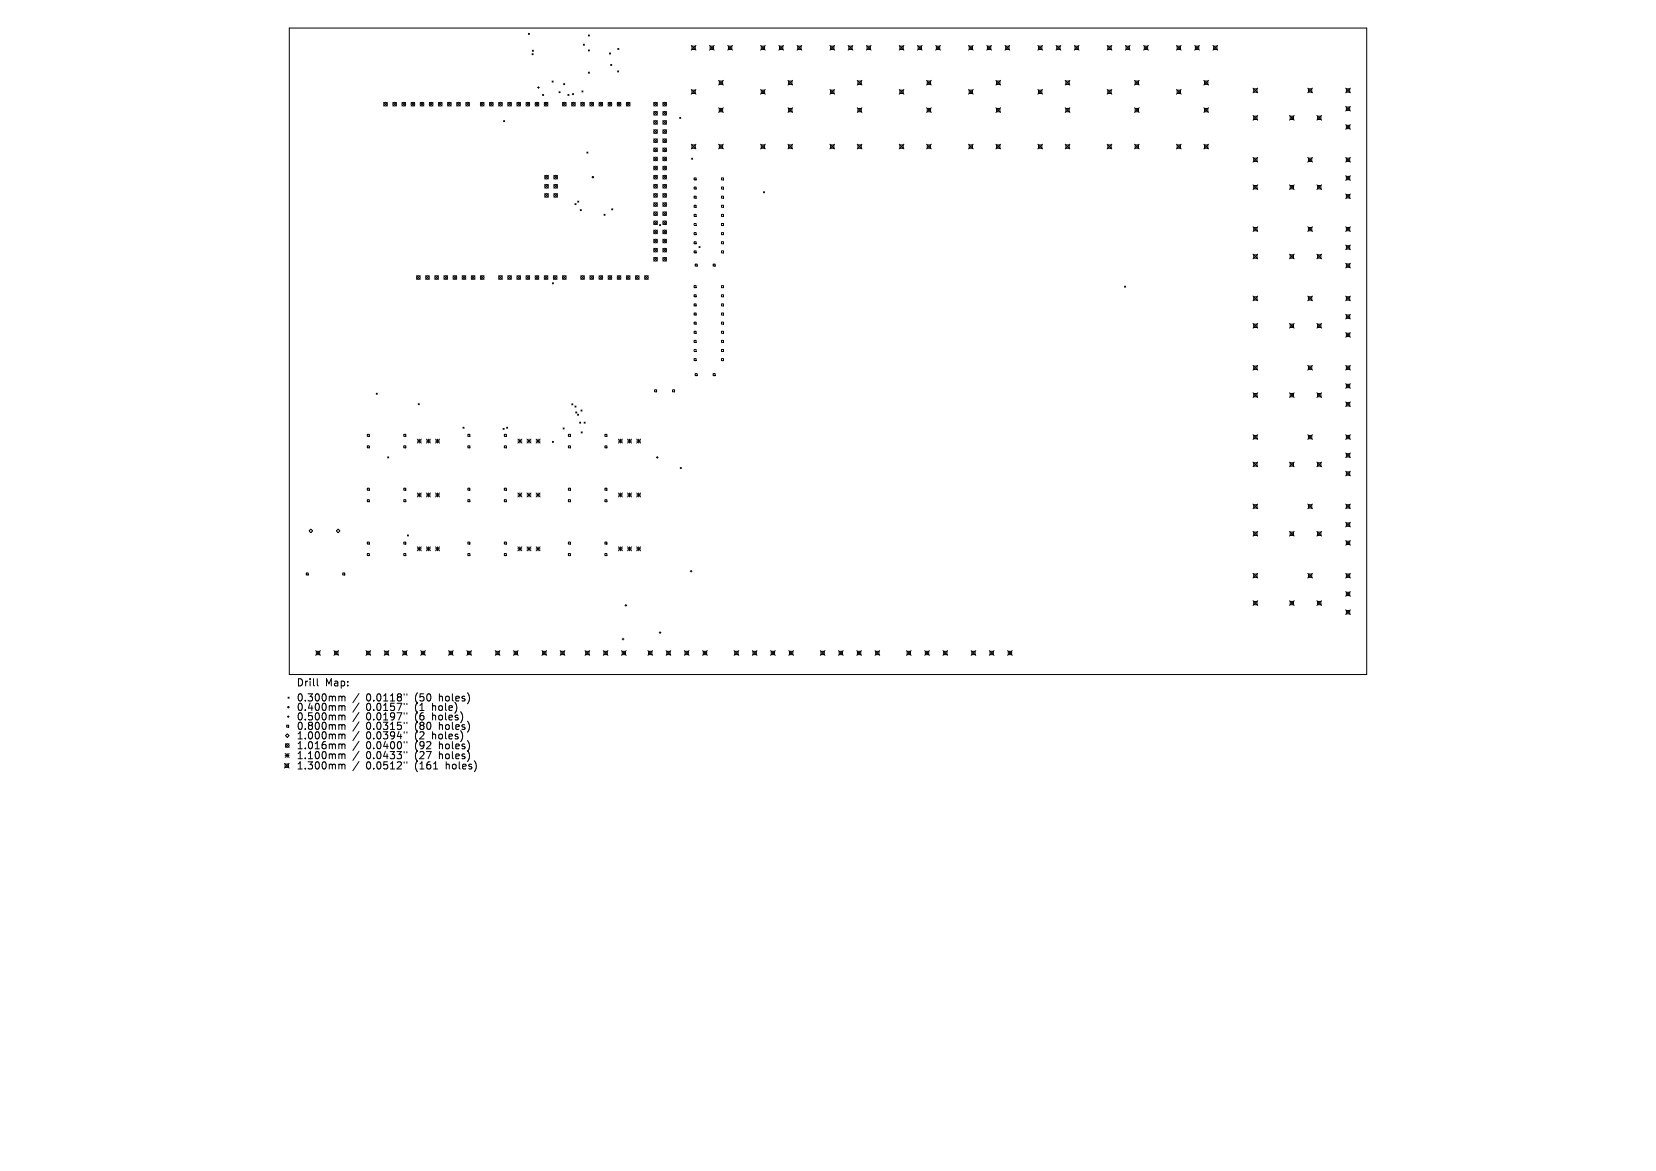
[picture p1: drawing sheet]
<svg xmlns="http://www.w3.org/2000/svg" width="297mm" height="210mm" viewBox="0 0 297 210" stroke-linecap="round" stroke-linejoin="round" font-family="sans-serif">
<defs><g id="words">
<g font-size="1.8">
<text x="53.1" y="123.3">Drill</text>
<text x="53.1" y="126">0.300mm</text>
<text x="58.3" y="123.3">Map:</text>
<text x="65.7" y="126">0.0118&quot;</text>
<text x="74.5" y="126">(50</text>
<text x="78.9" y="126">holes)</text>
<text x="53.1" y="127.7">0.400mm</text>
<text x="53.1" y="129.4">0.500mm</text>
<text x="53.1" y="131.1">0.800mm</text>
<text x="65.7" y="127.7">0.0157&quot;</text>
<text x="65.7" y="129.4">0.0197&quot;</text>
<text x="65.7" y="131.1">0.0315&quot;</text>
<text x="74.5" y="127.7">(1</text>
<text x="74.5" y="129.4">(6</text>
<text x="74.5" y="131.1">(80</text>
<text x="77.7" y="127.7">hole)</text>
<text x="77.7" y="129.4">holes)</text>
<text x="78.9" y="131.1">holes)</text>
<text x="53.1" y="132.8">1.000mm</text>
<text x="53.1" y="134.5">1.016mm</text>
<text x="53.1" y="136.3">1.100mm</text>
<text x="65.7" y="132.8">0.0394&quot;</text>
<text x="65.7" y="134.5">0.0400&quot;</text>
<text x="65.7" y="136.3">0.0433&quot;</text>
<text x="74.5" y="132.8">(2</text>
<text x="74.5" y="134.5">(92</text>
<text x="74.5" y="136.3">(27</text>
<text x="77.7" y="132.8">holes)</text>
<text x="78.9" y="134.5">holes)</text>
<text x="78.9" y="136.3">holes)</text>
<text x="53.1" y="138.2">1.300mm</text>
<text x="65.7" y="138.2">0.0512&quot;</text>
<text x="74.5" y="138.2">(161</text>
<text x="80.2" y="138.2">holes)</text>
</g>
</g></defs>
<g fill="none" stroke="#000" stroke-width=".18">
<path d="M51.9 5h193.2v116h-193.2zM68.8 18.4l.7 .6M69.5 18.4l-.7 .6M70.5 18.4l.6 .6M71.1 18.4l-.6 .6M72.1 18.4l.6 .6M72.7 18.4l-.6 .6M73.7 18.4l.7 .6M74.4 18.4l-.7 .6M75.4 18.4l.6 .6M76 18.4l-.6 .6M77 18.4l.7 .6"/>
<path d="M77.7 18.4l-.7 .6M78.6 18.4l.7 .6M79.3 18.4l-.7 .6M80.3 18.4l.6 .6M80.9 18.4l-.6 .6M81.9 18.4l.7 .6M82.6 18.4l-.7 .6M83.5 18.4l.7 .6M84.2 18.4l-.7 .6M86.2 18.4l.6 .6M86.8 18.4l-.6 .6M87.8 18.4l.6 .6"/>
<path d="M88.4 18.4l-.6 .6M89.4 18.4l.7 .6M90.1 18.4l-.7 .6M91.1 18.4l.6 .6M91.7 18.4l-.6 .6M92.7 18.4l.7 .6M93.4 18.4l-.7 .6M94.3 18.4l.7 .6M94.8 6l.2 .2M95 6l-.2 .2M95 18.4l-.7 .6M95.4 9.6l.2 .2"/>
<path d="M95.5 9l.2 .2M95.6 9.6l-.2 .2M95.7 9l-.2 .2M96 18.4l.6 .6M96.4 15.7h.3M96.6 15.5v.4M96.6 18.4l-.6 .6M97.3 16.9l.2 .2M97.5 16.9l-.2 .2M97.6 18.4l.7 .6M98.3 18.4l-.7 .6M99 14.5l.2 .2"/>
<path d="M99.2 14.5l-.2 .2M100.3 16.4l.2 .2M100.5 16.4l-.2 .2M100.9 18.4l.6 .6M101.1 15l.2 .2M101.3 15l-.2 .2M101.5 18.4l-.6 .6M101.9 16.9l.1 .2M102 16.9l-.1 .2M102.5 18.4l.7 .6M102.7 16.8l.2 .2M102.9 16.8l-.2 .2"/>
<path d="M103.2 18.4l-.7 .6M104.2 18.4l.6 .6M104.4 16.3l.2 .2M104.6 16.3l-.2 .2M104.6 7.9l.2 .2M104.8 18.4l-.6 .6M104.8 7.9l-.2 .2M105.5 6.3l.2 .2M105.5 8.9l.2 .2M105.5 12.9l.2 .2M105.7 6.3l-.2 .2M105.7 8.9l-.2 .2"/>
<path d="M105.7 12.9l-.2 .2M105.8 18.4l.6 .6M106.4 18.4l-.6 .6M107.4 18.4l.7 .6M108.1 18.4l-.7 .6M109.1 18.4l.6 .6M109.3 9.5l.2 .2M109.5 9.5l-.2 .2M109.5 11.6l.2 .1M109.7 18.4l-.6 .6M109.7 11.6l-.2 .1M110.7 18.4l.7 .6"/>
<path d="M110.8 12.7l.2 .2M110.8 8.7l.2 .2M111 12.7l-.2 .2M111 8.7l-.2 .2M111.4 18.4l-.7 .6M112.3 18.4l.7 .6M113 18.4l-.7 .6M117.2 18.4l.7 .6M117.2 20l.7 .7M117.9 18.4l-.7 .6M117.9 20l-.7 .7M118.9 20l.6 .7"/>
<path d="M118.9 18.4l.6 .6M119.5 20l-.6 .7M119.5 18.4l-.6 .6M124 8.2l.8 .8M124 16.1l.8 .8M124.1 8.3h.6v.6h-.6zM124.1 16.2h.6v.6h-.6zM124.8 8.2l-.8 .8M124.8 16.1l-.8 .8M127.3 8.2l.8 .8M127.4 8.3h.6v.6h-.6zM128.1 8.2l-.8 .8"/>
<path d="M128.9 14.4l.8 .9M128.9 19.3l.8 .9M129 14.5h.6v.6h-.6zM129 19.4h.6v.6h-.6zM129.7 14.4l-.8 .9M129.7 19.3l-.8 .9M130.5 8.2l.9 .8M130.6 8.3h.6v.6h-.6zM131.4 8.2l-.9 .8M136.4 8.2l.8 .8M136.4 16.1l.8 .8M136.5 8.3h.6v.6h-.6z"/>
<path d="M136.5 16.2h.6v.6h-.6zM137.2 8.2l-.8 .8M137.2 16.1l-.8 .8M139.7 8.2l.8 .8M139.8 8.3h.6v.6h-.6zM140.5 8.2l-.8 .8M141.3 14.4l.9 .9M141.3 19.3l.9 .9M141.4 14.5h.6v.6h-.6zM141.4 19.4h.6v.6h-.6zM142.2 14.4l-.9 .9M142.2 19.3l-.9 .9"/>
<path d="M143 8.2l.8 .8M143.1 8.3h.6v.6h-.6zM143.8 8.2l-.8 .8M148.8 8.2l.9 .8M148.8 16.1l.9 .8M149 8.3h.6v.6h-.6zM149 16.2h.6v.6h-.6zM149.7 16.1l-.9 .8M149.7 8.2l-.9 .8M152.1 8.2l.9 .8M152.2 8.3h.6v.6h-.6zM153 8.2l-.9 .8"/>
<path d="M153.8 14.4l.8 .9M153.8 19.3l.8 .9M153.9 14.5h.6v.6h-.6zM153.9 19.4h.6v.6h-.6zM154.6 14.4l-.8 .9M154.6 19.3l-.8 .9M155.4 8.2l.8 .8M155.5 8.3h.6v.6h-.6zM156.2 8.2l-.8 .8M161.3 8.2l.8 .8M161.3 16.1l.8 .8M161.4 8.3h.6v.6h-.6z"/>
<path d="M161.4 16.2h.6v.6h-.6zM162.1 8.2l-.8 .8M162.1 16.1l-.8 .8M164.5 8.2l.9 .8M164.7 8.3h.6v.6h-.6zM165.4 8.2l-.9 .8M166.2 14.4l.8 .9M166.2 19.3l.8 .9M166.3 14.5h.6v.6h-.6zM166.3 19.4h.6v.6h-.6zM167 14.4l-.8 .9M167 19.3l-.8 .9"/>
<path d="M167.8 8.2l.9 .8M167.9 8.3h.6v.6h-.6zM168.7 8.2l-.9 .8M173.7 8.2l.8 .8M173.7 16.1l.8 .8M173.8 8.3h.6v.6h-.6zM173.8 16.2h.6v.6h-.6zM174.5 8.2l-.8 .8M174.5 16.1l-.8 .8M177 8.2l.8 .8M177.1 8.3h.6v.6h-.6zM177.8 8.2l-.8 .8"/>
<path d="M178.6 14.4l.9 .9M178.6 19.3l.9 .9M178.7 14.5h.6v.6h-.6zM178.7 19.4h.6v.6h-.6zM179.5 14.4l-.9 .9M179.5 19.3l-.9 .9M180.2 8.2l.9 .8M180.4 8.3h.6v.6h-.6zM181.1 8.2l-.9 .8M186.1 8.2l.9 .8M186.1 16.1l.9 .8M186.3 8.3h.6v.6h-.6z"/>
<path d="M186.3 16.2h.6v.6h-.6zM187 8.2l-.9 .8M187 16.1l-.9 .8M189.4 8.2l.8 .8M189.5 8.3h.6v.6h-.6zM190.2 8.2l-.8 .8M191 14.4l.9 .9M191 19.3l.9 .9M191.2 14.5h.6v.6h-.6zM191.2 19.4h.6v.6h-.6zM191.9 14.4l-.9 .9M191.9 19.3l-.9 .9"/>
<path d="M192.7 8.2l.8 .8M192.8 8.3h.6v.6h-.6zM193.5 8.2l-.8 .8M198.6 8.2l.8 .8M198.6 16.1l.8 .8M198.7 8.3h.6v.6h-.6zM198.7 16.2h.6v.6h-.6zM199.4 8.2l-.8 .8M199.4 16.1l-.8 .8M201.8 8.2l.9 .8M202 8.3h.6v.6h-.6zM202.7 8.2l-.9 .8"/>
<path d="M203.5 14.4l.8 .9M203.5 19.3l.8 .9M203.6 14.5h.6v.6h-.6zM203.6 19.4h.6v.6h-.6zM204.3 14.4l-.8 .9M204.3 19.3l-.8 .9M205.1 8.2l.8 .8M205.2 8.3h.6v.6h-.6zM205.9 8.2l-.8 .8M211 16.1l.8 .8M211 8.2l.8 .8M211.1 16.2h.6v.6h-.6z"/>
<path d="M211.1 8.3h.6v.6h-.6zM211.8 16.1l-.8 .8M211.8 8.2l-.8 .8M214.3 8.2l.8 .8M214.4 8.3h.6v.6h-.6zM215.1 8.2l-.8 .8M215.9 14.4l.8 .9M215.9 19.3l.8 .9M216 14.5h.6v.6h-.6zM216 19.4h.6v.6h-.6zM216.7 14.4l-.8 .9M216.7 19.3l-.8 .9"/>
<path d="M217.5 8.2l.9 .8M217.7 8.3h.6v.6h-.6zM218.4 8.2l-.9 .8M224.7 15.8l.9 .8M224.9 15.9h.5v.6h-.5zM225.6 15.8l-.9 .8M234.5 15.8l.9 .8M234.7 15.9h.6v.6h-.6zM235.4 15.8l-.9 .8M241.3 15.8l.9 .8M241.3 19.1l.9 .8M241.5 15.9h.6v.6h-.6z"/>
<path d="M241.5 19.2h.6v.6h-.6zM242.2 15.8l-.9 .8M242.2 19.1l-.9 .8M90.3 21.6l.2 .2M90.5 21.6l-.2 .2M97.7 31.4l.6 .7M97.7 33.1l.6 .6M97.7 34.7l.6 .7M98.3 31.4l-.6 .7M98.3 33.1l-.6 .6M98.3 34.7l-.6 .7M99.3 33.1l.7 .6"/>
<path d="M99.3 34.7l.7 .7M99.3 31.4l.7 .7M100 31.4l-.7 .7M100 33.1l-.7 .6M100 34.7l-.7 .7M103.1 36.5l.2 .2M103.3 36.5l-.2 .2M103.6 36.1l.2 .2M103.8 36.1l-.2 .2M104.1 37.6l.2 .2M104.3 37.6l-.2 .2M105.3 27.3l.1 .2"/>
<path d="M105.4 27.3l-.1 .2M108.3 38.4l.2 .2M108.5 38.4l-.2 .2M109.7 37.4l.2 .2M109.9 37.4l-.2 .2M117.2 21.6l.7 .7M117.2 39.6l.7 .7M117.2 31.4l.7 .7M117.2 29.8l.7 .7M117.2 24.9l.7 .7M117.2 23.3l.7 .6M117.2 26.5l.7 .7"/>
<path d="M117.2 28.2l.7 .6M117.2 33.1l.7 .6M117.2 34.7l.7 .7M117.2 36.4l.7 .6M117.2 38l.7 .6M117.9 34.7l-.7 .7M117.9 21.6l-.7 .7M117.9 24.9l-.7 .7M117.9 26.5l-.7 .7M117.9 28.2l-.7 .6M117.9 29.8l-.7 .7M117.9 33.1l-.7 .6"/>
<path d="M117.9 36.4l-.7 .6M117.9 38l-.7 .6M117.9 23.3l-.7 .6M117.9 31.4l-.7 .7M117.9 39.6l-.7 .7M118.9 23.3l.6 .6M118.9 33.1l.6 .6M118.9 31.4l.6 .7M118.9 26.5l.6 .7M118.9 24.9l.6 .7M118.9 21.6l.6 .7M118.9 28.2l.6 .6"/>
<path d="M118.9 29.8l.6 .7M118.9 34.7l.6 .7M118.9 36.4l.6 .6M118.9 38l.6 .6M118.9 39.6l.6 .7M119.5 33.1l-.6 .6M119.5 23.3l-.6 .6M119.5 24.9l-.6 .7M119.5 26.5l-.6 .7M119.5 28.2l-.6 .6M119.5 31.4l-.6 .7M119.5 34.7l-.6 .7"/>
<path d="M119.5 36.4l-.6 .6M119.5 39.6l-.6 .7M119.5 21.6l-.6 .7M119.5 29.8l-.6 .7M119.5 38l-.6 .6M121.9 21l.2 .2M122.1 21l-.2 .2M124 25.9l.8 .8M124 28.4l.2 .2M124.1 26h.6v.6h-.6zM124.2 28.4l-.2 .2M124.5 31.9h.4v.4h-.4z"/>
<path d="M124.5 33.5h.4v.4h-.4zM124.5 35.2h.4v.3h-.4zM124.5 36.8h.4v.4h-.4zM124.5 38.4h.4v.4h-.4zM124.8 25.9l-.8 .8M128.9 25.9l.8 .8M129 26h.6v.6h-.6zM129.4 31.9h.4v.4h-.4zM129.4 33.5h.4v.4h-.4zM129.4 35.2h.4v.3h-.4zM129.4 36.8h.4v.4h-.4zM129.4 38.4h.4v.4h-.4z"/>
<path d="M129.7 25.9l-.8 .8M136.4 25.9l.8 .8M136.5 26h.6v.6h-.6zM136.9 34.4l.2 .2M137.1 34.4l-.2 .2M137.2 25.9l-.8 .8M141.3 25.9l.9 .8M141.4 26h.6v.6h-.6zM142.2 25.9l-.9 .8M148.8 25.9l.9 .8M149 26h.6v.6h-.6zM149.7 25.9l-.9 .8"/>
<path d="M153.8 25.9l.8 .8M153.9 26h.6v.6h-.6zM154.6 25.9l-.8 .8M161.3 25.9l.8 .8M161.4 26h.6v.6h-.6zM162.1 25.9l-.8 .8M166.2 25.9l.8 .8M166.3 26h.6v.6h-.6zM167 25.9l-.8 .8M173.7 25.9l.8 .8M173.8 26h.6v.6h-.6zM174.5 25.9l-.8 .8"/>
<path d="M178.6 25.9l.9 .8M178.7 26h.6v.6h-.6zM179.5 25.9l-.9 .8M186.1 25.9l.9 .8M186.3 26h.6v.6h-.6zM187 25.9l-.9 .8M191 25.9l.9 .8M191.2 26h.6v.6h-.6zM191.9 25.9l-.9 .8M198.6 25.9l.8 .8M198.7 26h.6v.6h-.6zM199.4 25.9l-.8 .8"/>
<path d="M203.5 25.9l.8 .8M203.6 26h.6v.6h-.6zM204.3 25.9l-.8 .8M211 25.9l.8 .8M211.1 26h.6v.6h-.6zM211.8 25.9l-.8 .8M215.9 25.9l.8 .8M216 26h.6v.6h-.6zM216.7 25.9l-.8 .8M224.7 20.7l.9 .9M224.7 28.2l.9 .9M224.7 33.1l.9 .9"/>
<path d="M224.9 20.8h.5v.6h-.5zM224.9 28.4h.5v.6h-.5zM224.9 33.3h.5v.6h-.5zM225.6 20.7l-.9 .9M225.6 28.2l-.9 .9M225.6 33.1l-.9 .9M231.3 20.7l.8 .9M231.3 33.1l.8 .9M231.4 20.8h.6v.6h-.6zM231.4 33.3h.6v.6h-.6zM232.1 20.7l-.8 .9M232.1 33.1l-.8 .9"/>
<path d="M234.5 28.2l.9 .9M234.7 28.4h.6v.6h-.6zM235.4 28.2l-.9 .9M236.2 20.7l.8 .9M236.2 33.1l.8 .9M236.3 20.8h.6v.6h-.6zM236.3 33.3h.6v.6h-.6zM237 20.7l-.8 .9M237 33.1l-.8 .9M241.3 22.4l.9 .8M241.3 28.2l.9 .9M241.3 31.5l.9 .8"/>
<path d="M241.3 34.8l.9 .8M241.5 22.5h.6v.6h-.6zM241.5 28.4h.6v.6h-.6zM241.5 31.6h.6v.6h-.6zM241.5 34.9h.6v.6h-.6zM242.2 22.4l-.9 .8M242.2 28.2l-.9 .9M242.2 31.5l-.9 .8M242.2 34.8l-.9 .8M74.7 49.4l.7 .7M75.4 49.4l-.7 .7M76.3 49.4l.7 .7"/>
<path d="M77 49.4l-.7 .7M78 49.4l.6 .7M78.6 49.4l-.6 .7M79.6 49.4l.7 .7M80.3 49.4l-.7 .7M81.3 49.4l.6 .7M81.9 49.4l-.6 .7M82.9 49.4l.6 .7M83.5 49.4l-.6 .7M84.5 49.4l.7 .7M85.2 49.4l-.7 .7M86.2 49.4l.6 .7"/>
<path d="M86.8 49.4l-.6 .7M89.4 49.4l.7 .7M90.1 49.4l-.7 .7M91.1 49.4l.6 .7M91.7 49.4l-.6 .7M92.7 49.4l.7 .7M93.4 49.4l-.7 .7M94.3 49.4l.7 .7M95 49.4l-.7 .7M96 49.4l.6 .7M96.6 49.4l-.6 .7M97.6 49.4l.7 .7"/>
<path d="M98.3 49.4l-.7 .7M99.1 50.7l.2 .2M99.2 49.4l.7 .7M99.3 50.7l-.2 .2M99.9 49.4l-.7 .7M100.9 49.4l.6 .7M101.5 49.4l-.6 .7M104.2 49.4l.6 .7M104.8 49.4l-.6 .7M105.8 49.4l.6 .7M106.4 49.4l-.6 .7M107.4 49.4l.7 .7"/>
<path d="M108.1 49.4l-.7 .7M109.1 49.4l.6 .7M109.7 49.4l-.6 .7M110.7 49.4l.7 .7M111.4 49.4l-.7 .7M112.3 49.4l.7 .7M113 49.4l-.7 .7M114 49.4l.6 .7M114.6 49.4l-.6 .7M115.6 49.4l.7 .7M116.3 49.4l-.7 .7M117.2 41.3l.7 .6"/>
<path d="M117.2 42.9l.7 .7M117.2 44.5l.7 .7M117.2 46.2l.7 .6M117.9 41.3l-.7 .6M117.9 42.9l-.7 .7M117.9 44.5l-.7 .7M117.9 46.2l-.7 .6M118.3 40.3l.2 .2M118.5 40.3l-.2 .2M118.9 42.9l.6 .7M118.9 44.5l.6 .7M118.9 46.2l.6 .6"/>
<path d="M118.9 41.3l.6 .6M119.5 41.3l-.6 .6M119.5 42.9l-.6 .7M119.5 44.5l-.6 .7M119.5 46.2l-.6 .6M124.5 40.1h.4v.3h-.4zM124.5 41.7h.4v.4h-.4zM124.5 43.4h.4v.3h-.4zM124.5 45h.4v.4h-.4zM124.5 51.2h.4v.4h-.4zM124.5 52.9h.4v.3h-.4zM124.5 54.5h.4v.4h-.4z"/>
<path d="M124.5 56.1h.4v.4h-.4zM124.5 57.8h.4v.3h-.4zM124.5 59.4h.4v.4h-.4zM124.7 47.4h.3v.3h-.3zM125.4 44.2l.2 .2M125.6 44.2l-.2 .2M127.9 47.4h.4v.3h-.4zM129.4 40.1h.4v.3h-.4zM129.4 41.7h.4v.4h-.4zM129.4 43.4h.4v.3h-.4zM129.4 45h.4v.4h-.4zM129.4 51.2h.4v.4h-.4z"/>
<path d="M129.4 52.9h.4v.3h-.4zM129.4 54.5h.4v.4h-.4zM129.4 56.1h.4v.4h-.4zM129.4 57.8h.4v.3h-.4zM129.4 59.4h.4v.4h-.4zM201.7 51.3l.2 .2M201.9 51.3l-.2 .2M224.7 40.7l.9 .8M224.7 45.6l.9 .8M224.7 53.1l.9 .8M224.7 58l.9 .8M224.9 40.8h.5v.6h-.5z"/>
<path d="M224.9 45.7h.5v.6h-.5zM224.9 53.2h.5v.6h-.5zM224.9 58.1h.5v.6h-.5zM225.6 45.6l-.9 .8M225.6 40.7l-.9 .8M225.6 53.1l-.9 .8M225.6 58l-.9 .8M231.3 45.6l.8 .8M231.3 58l.8 .8M231.4 45.7h.6v.6h-.6zM231.4 58.1h.6v.6h-.6zM232.1 45.6l-.8 .8"/>
<path d="M232.1 58l-.8 .8M234.5 40.7l.9 .8M234.5 53.1l.9 .8M234.7 40.8h.6v.6h-.6zM234.7 53.2h.6v.6h-.6zM235.4 40.7l-.9 .8M235.4 53.1l-.9 .8M236.2 58l.8 .8M236.2 45.6l.8 .8M236.3 45.7h.6v.6h-.6zM236.3 58.1h.6v.6h-.6zM237 45.6l-.8 .8"/>
<path d="M237 58l-.8 .8M241.3 40.7l.9 .8M241.3 43.9l.9 .9M241.3 47.2l.9 .9M241.3 53.1l.9 .8M241.3 56.4l.9 .8M241.3 59.6l.9 .9M241.5 40.8h.6v.6h-.6zM241.5 44.1h.6v.6h-.6zM241.5 47.3h.6v.6h-.6zM241.5 53.2h.6v.6h-.6zM241.5 56.5h.6v.6h-.6z"/>
<path d="M241.5 59.8h.6v.6h-.6zM242.2 40.7l-.9 .8M242.2 43.9l-.9 .9M242.2 47.2l-.9 .9M242.2 53.1l-.9 .8M242.2 56.4l-.9 .8M242.2 59.6l-.9 .9M65.9 77.9h.3v.4h-.3zM65.9 80h.3v.3h-.3zM67.5 70.5l.2 .2M67.7 70.5l-.2 .2M72.4 77.9h.4v.4h-.4z"/>
<path d="M72.4 80h.4v.3h-.4zM74.8 78.8l.8 .7M74.8 79.1h.8M75 72.4l.2 .2M75.2 72.4l-.2 .2M75.2 78.8v.7M75.6 78.8l-.8 .7M76.5 79.1h.7M76.5 78.8l.7 .7M76.8 78.8v.7M77.2 78.8l-.7 .7M78.1 79.1h.7"/>
<path d="M78.1 78.8l.7 .7M78.5 78.8v.7M78.8 78.8l-.7 .7M83 76.6l.2 .2M83.2 76.6l-.2 .2M83.9 77.9h.4v.4h-.4zM83.9 80h.4v.3h-.4zM90.2 76.8l.2 .2M90.4 76.8l-.2 .2M90.5 77.9h.3v.4h-.3zM90.5 80h.3v.3h-.3zM90.9 76.6l.2 .2"/>
<path d="M91.1 76.6l-.2 .2M92.9 79.1h.7M92.9 78.8l.7 .7M93.2 78.8v.7M93.6 78.8l-.7 .7M94.5 79.1h.7M94.5 78.8l.7 .7M94.9 78.8v.7M95.2 78.8l-.7 .7M96.2 79.1h.7M96.2 78.8l.7 .7M96.5 78.8v.7"/>
<path d="M96.9 78.8l-.7 .7M99.1 79.1l.2 .2M99.3 79.1l-.2 .2M101 76.7l.2 .2M101.2 76.7l-.2 .2M101.9 77.9h.4v.4h-.4zM101.9 80h.4v.3h-.4zM102.6 72.4l.1 .2M102.7 72.4l-.1 .2M103.1 72.8l.2 .2M103.3 73.9l.2 .2M103.3 72.8l-.2 .2"/>
<path d="M103.5 73.9l-.2 .2M103.6 74.3l.2 .2M103.8 74.3l-.2 .2M104 75.7l.2 .2M104.2 75.7l-.2 .2M104.2 73.5l.2 .2M104.2 77.5l.2 .1M104.4 73.5l-.2 .2M104.4 77.5l-.2 .1M104.8 75.7l.1 .2M104.9 75.7l-.1 .2M108.5 77.9h.4v.4h-.4z"/>
<path d="M108.5 80h.4v.3h-.4zM110.9 79.1h.7M110.9 78.8l.7 .7M111.3 78.8v.7M111.6 78.8l-.7 .7M112.6 79.1h.7M112.6 78.8l.7 .7M112.9 78.8v.7M113.3 78.8l-.7 .7M114.2 79.1h.7M114.2 78.8l.7 .7M114.5 78.8v.7"/>
<path d="M114.9 78.8l-.7 .7M117.4 69.9h.4v.4h-.4zM120.6 69.9h.4v.4h-.4zM124.5 61h.4v.4h-.4zM124.5 62.7h.4v.3h-.4zM124.5 64.3h.4v.4h-.4zM124.7 67h.3v.4h-.3zM127.9 67h.4v.4h-.4zM129.4 61h.4v.4h-.4zM129.4 62.7h.4v.3h-.4zM129.4 64.3h.4v.4h-.4zM224.7 65.5l.9 .9"/>
<path d="M224.7 70.4l.9 .9M224.7 78l.9 .8M224.9 65.7h.5v.5h-.5zM224.9 70.6h.5v.6h-.5zM224.9 78.1h.5v.6h-.5zM225.6 65.5l-.9 .9M225.6 70.4l-.9 .9M225.6 78l-.9 .8M231.3 70.4l.8 .9M231.4 70.6h.6v.6h-.6zM232.1 70.4l-.8 .9M234.5 65.5l.9 .9"/>
<path d="M234.5 78l.9 .8M234.7 65.7h.6v.5h-.6zM234.7 78.1h.6v.6h-.6zM235.4 65.5l-.9 .9M235.4 78l-.9 .8M236.2 70.4l.8 .9M236.3 70.6h.6v.6h-.6zM237 70.4l-.8 .9M241.3 65.5l.9 .9M241.3 68.8l.9 .8M241.3 72.1l.9 .8M241.3 78l.9 .8"/>
<path d="M241.5 65.7h.6v.5h-.6zM241.5 68.9h.6v.6h-.6zM241.5 72.2h.6v.6h-.6zM241.5 78.1h.6v.6h-.6zM242.2 65.5l-.9 .9M242.2 68.8l-.9 .8M242.2 72.1l-.9 .8M242.2 78l-.9 .8M55.4 95.2l.3-.3 .4 .3-.4 .3zM60.3 95.2l.3-.3 .4 .3-.4 .3zM65.9 87.6h.3v.3h-.3zM65.9 89.6h.3v.4h-.3z"/>
<path d="M65.9 97.2h.3v.4h-.3zM65.9 99.3h.3v.3h-.3zM69.5 81.9l.2 .2M69.7 81.9l-.2 .2M72.4 87.6h.4v.3h-.4zM72.4 89.6h.4v.4h-.4zM72.4 97.2h.4v.4h-.4zM72.4 99.3h.4v.3h-.4zM73.1 95.9l.2 .2M73.3 95.9l-.2 .2M74.8 88.4l.8 .7M74.8 88.8h.8"/>
<path d="M74.8 98.1l.8 .7M74.8 98.4h.8M75.2 88.4v.7M75.2 98.1v.7M75.6 88.4l-.8 .7M75.6 98.1l-.8 .7M76.5 88.8h.7M76.5 98.4h.7M76.5 88.4l.7 .7M76.5 98.1l.7 .7M76.8 88.4v.7M76.8 98.1v.7"/>
<path d="M77.2 88.4l-.7 .7M77.2 98.1l-.7 .7M78.1 88.8h.7M78.1 98.4h.7M78.1 88.4l.7 .7M78.1 98.1l.7 .7M78.5 88.4v.7M78.5 98.1v.7M78.8 88.4l-.7 .7M78.8 98.1l-.7 .7M83.9 87.6h.4v.3h-.4zM83.9 89.6h.4v.4h-.4z"/>
<path d="M83.9 97.2h.4v.4h-.4zM83.9 99.3h.4v.3h-.4zM90.5 87.6h.3v.3h-.3zM90.5 89.6h.3v.4h-.3zM90.5 97.2h.3v.4h-.3zM90.5 99.3h.3v.3h-.3zM92.9 88.8h.7M92.9 98.4h.7M92.9 88.4l.7 .7M92.9 98.1l.7 .7M93.2 88.4v.7M93.2 98.1v.7"/>
<path d="M93.6 88.4l-.7 .7M93.6 98.1l-.7 .7M94.5 88.8h.7M94.5 98.4h.7M94.5 88.4l.7 .7M94.5 98.1l.7 .7M94.9 88.4v.7M94.9 98.1v.7M95.2 88.4l-.7 .7M95.2 98.1l-.7 .7M96.2 88.8h.7M96.2 98.4h.7"/>
<path d="M96.2 88.4l.7 .7M96.2 98.1l.7 .7M96.5 88.4v.7M96.5 98.1v.7M96.9 88.4l-.7 .7M96.9 98.1l-.7 .7M101.9 87.6h.4v.3h-.4zM101.9 89.6h.4v.4h-.4zM101.9 97.2h.4v.4h-.4zM101.9 99.3h.4v.3h-.4zM108.5 87.6h.4v.3h-.4zM108.5 89.6h.4v.4h-.4z"/>
<path d="M108.5 97.2h.4v.4h-.4zM108.5 99.3h.4v.3h-.4zM110.9 88.8h.7M110.9 98.4h.7M110.9 88.4l.7 .7M110.9 98.1l.7 .7M111.3 88.4v.7M111.3 98.1v.7M111.6 88.4l-.7 .7M111.6 98.1l-.7 .7M112.6 88.8h.7M112.6 98.4h.7"/>
<path d="M112.6 88.4l.7 .7M112.6 98.1l.7 .7M112.9 88.4v.7M112.9 98.1v.7M113.3 88.4l-.7 .7M113.3 98.1l-.7 .7M114.2 88.8h.7M114.2 98.4h.7M114.2 88.4l.7 .7M114.2 98.1l.7 .7M114.5 88.4v.7M114.5 98.1v.7"/>
<path d="M114.9 88.4l-.7 .7M114.9 98.1l-.7 .7M117.7 82h.3M117.9 81.9v.3M122 83.8l.2 .2M122.2 83.8l-.2 .2M224.7 82.9l.9 .8M224.7 90.4l.9 .8M224.7 95.3l.9 .8M224.9 83h.5v.6h-.5zM224.9 90.5h.5v.6h-.5zM224.9 95.4h.5v.6h-.5z"/>
<path d="M225.6 82.9l-.9 .8M225.6 90.4l-.9 .8M225.6 95.3l-.9 .8M231.3 82.9l.8 .8M231.3 95.3l.8 .8M231.4 83h.6v.6h-.6zM231.4 95.4h.6v.6h-.6zM232.1 82.9l-.8 .8M232.1 95.3l-.8 .8M234.5 90.4l.9 .8M234.7 90.5h.6v.6h-.6zM235.4 90.4l-.9 .8"/>
<path d="M236.2 82.9l.8 .8M236.2 95.3l.8 .8M236.3 83h.6v.6h-.6zM236.3 95.4h.6v.6h-.6zM237 82.9l-.8 .8M237 95.3l-.8 .8M241.3 81.2l.9 .9M241.3 84.5l.9 .8M241.3 90.4l.9 .8M241.3 93.7l.9 .8M241.3 96.9l.9 .9M241.5 81.4h.6v.6h-.6z"/>
<path d="M241.5 84.6h.6v.6h-.6zM241.5 90.5h.6v.6h-.6zM241.5 93.8h.6v.6h-.6zM241.5 97.1h.6v.6h-.6zM242.2 81.2l-.9 .9M242.2 84.5l-.9 .8M242.2 90.4l-.9 .8M242.2 93.7l-.9 .8M242.2 96.9l-.9 .9M54.9 102.8h.4v.3h-.4zM56.6 116.7l.9 .8M56.7 116.8h.6v.6h-.6z"/>
<path d="M57.5 116.7l-.9 .8M59.9 116.7l.8 .8M60 116.8h.6v.6h-.6zM60.7 116.7l-.8 .8M61.5 102.8h.3v.3h-.3zM65.6 116.7l.9 .8M65.8 116.8h.6v.6h-.6zM66.5 116.7l-.9 .8M68.9 116.7l.8 .8M69 116.8h.6v.6h-.6zM69.7 116.7l-.8 .8M72.2 116.7l.8 .8"/>
<path d="M72.3 116.8h.6v.6h-.6zM73 116.7l-.8 .8M75.5 116.7l.8 .8M75.6 116.8h.6v.6h-.6zM76.3 116.7l-.8 .8M80.5 116.7l.8 .8M80.6 116.8h.6v.6h-.6zM81.3 116.7l-.8 .8M83.7 116.7l.9 .8M83.8 116.8h.6v.6h-.6zM84.6 116.7l-.9 .8M88.8 116.7l.9 .8"/>
<path d="M88.9 116.8h.6v.6h-.6zM89.7 116.7l-.9 .8M92.1 116.7l.8 .8M92.2 116.8h.6v.6h-.6zM92.9 116.7l-.8 .8M97.2 116.7l.8 .8M97.3 116.8h.6v.6h-.6zM98 116.7l-.8 .8M100.5 116.7l.8 .8M100.6 116.8h.6v.6h-.6zM101.3 116.7l-.8 .8M104.9 116.7l.9 .8"/>
<path d="M105 116.8h.6v.6h-.6zM105.8 116.7l-.9 .8M108.2 116.7l.8 .8M108.3 116.8h.6v.6h-.6zM109 116.7l-.8 .8M111.5 116.7l.8 .8M111.6 114.6h.3M111.6 116.8h.6v.6h-.6zM111.7 114.5v.3M112.1 108.6h.3M112.2 108.4v.3M112.3 116.7l-.8 .8"/>
<path d="M116.2 116.7l.8 .8M116.3 116.8h.6v.6h-.6zM117 116.7l-.8 .8M118.2 113.5h.3M118.4 113.3v.3M119.5 116.7l.8 .8M119.6 116.8h.6v.6h-.6zM120.3 116.7l-.8 .8M122.7 116.7l.9 .8M122.9 116.8h.6v.6h-.6zM123.6 116.7l-.9 .8M123.8 102.4h.3"/>
<path d="M124 102.3v.3M126 116.7l.9 .8M126.1 116.8h.6v.6h-.6zM126.9 116.7l-.9 .8M131.7 116.7l.8 .8M131.8 116.8h.6v.6h-.6zM132.5 116.7l-.8 .8M134.9 116.7l.9 .8M135.1 116.8h.5v.6h-.5zM135.8 116.7l-.9 .8M138.2 116.7l.8 .8M138.3 116.8h.6v.6h-.6z"/>
<path d="M139 116.7l-.8 .8M141.5 116.7l.8 .8M141.6 116.8h.6v.6h-.6zM142.3 116.7l-.8 .8M147.1 116.7l.9 .8M147.2 116.8h.6v.6h-.6zM148 116.7l-.9 .8M150.4 116.7l.8 .8M150.5 116.8h.6v.6h-.6zM151.2 116.7l-.8 .8M153.7 116.7l.8 .8M153.8 116.8h.6v.6h-.6z"/>
<path d="M154.5 116.7l-.8 .8M156.9 116.7l.9 .8M157.1 116.8h.5v.6h-.5zM157.8 116.7l-.9 .8M162.6 116.7l.8 .8M162.7 116.8h.6v.6h-.6zM163.4 116.7l-.8 .8M165.8 116.7l.9 .8M166 116.8h.6v.6h-.6zM166.7 116.7l-.9 .8M169.1 116.7l.9 .8M169.2 116.8h.6v.6h-.6z"/>
<path d="M170 116.7l-.9 .8M174.2 116.7l.8 .8M174.3 116.8h.6v.6h-.6zM175 116.7l-.8 .8M177.4 116.7l.9 .8M177.6 116.8h.6v.6h-.6zM178.3 116.7l-.9 .8M180.7 116.7l.9 .8M180.8 116.8h.6v.6h-.6zM181.6 116.7l-.9 .8M224.7 102.8l.9 .9M224.7 107.7l.9 .9"/>
<path d="M224.9 103h.5v.5h-.5zM224.9 107.9h.5v.6h-.5zM225.6 102.8l-.9 .9M225.6 107.7l-.9 .9M231.3 107.7l.8 .9M231.4 107.9h.6v.6h-.6zM232.1 107.7l-.8 .9M234.5 102.8l.9 .9M234.7 103h.6v.5h-.6zM235.4 102.8l-.9 .9M236.2 107.7l.8 .9M236.3 107.9h.6v.6h-.6z"/>
<path d="M237 107.7l-.8 .9M241.3 102.8l.9 .9M241.3 106.1l.9 .8M241.3 109.4l.9 .8M241.5 103h.6v.5h-.6zM241.5 106.2h.6v.6h-.6zM241.5 109.5h.6v.6h-.6zM242.2 102.8l-.9 .9M242.2 106.1l-.9 .8M242.2 109.4l-.9 .8M51 136.9l.9 .8M51.1 137h.6v.6h-.6z"/>
<path d="M51.1 135.1l.8 .7M51.1 135.5h.8M51.2 133.4l.7 .6M51.2 131.9l.3-.3 .4 .3-.4 .4zM51.4 130h.4v.4h-.4zM51.5 135.1v.7M51.5 128.5h.4M51.7 125l.2 .2M51.7 128.4v.3M51.9 125l-.2 .2M51.9 133.4l-.7 .6M51.9 135.1l-.8 .7"/>
<path d="M51.9 136.9l-.9 .8M56.9 121.7v1.1l.2 .2M61 124.9l.3 .1M61 126.6l.3 .1M61 128.3l.3 .1M61 130l.3 .1M61 131.7l.3 .1M61 133.4l.3 .2M61 135.2l.3 .2M61 137.1l.3 .1M61.3 125l.2-.1h.3l.1 .8M61.3 125v.7"/>
<path d="M61.3 126.7v.7M61.3 128.4v.7M61.3 130.1v.7M61.3 131.8v.7M61.3 133.6v.7M61.3 135.4v.7M61.3 137.2v.7M61.3 126.7l.2-.1h.3l.1 .8M61.3 128.4l.2-.1h.3l.1 .8M61.3 130.1l.2-.1h.3l.1 .8M61.3 131.8l.2-.1h.3l.1 .8M61.3 133.6l.2-.2 .3 .1 .1 .8"/>
<path d="M61.3 135.4l.2-.2 .3 .1 .1 .8M61.3 137.2l.2-.1h.3l.1 .8M64.4 124.4l-1.1 1.6M64.4 126.1l-1.1 1.6M64.4 127.8l-1.1 1.6M64.4 129.5l-1.1 1.6M64.4 131.2l-1.1 1.6M64.4 132.9l-1.1 1.7M64.4 134.7l-1.1 1.7M64.4 136.6l-1.1 1.6M72.5 124.4v.3M72.5 126.1v.3"/>
<path d="M72.5 127.8v.3M72.5 129.5v.3M72.5 131.2v.3M72.5 133v.2M72.5 134.8v.2M72.5 136.6v.3M73 124.4v.3M73 126.1v.3M73 127.8v.3M73 129.5v.3M73 131.2v.3M73 133v.2"/>
<path d="M73 134.8v.2M73 136.6v.3M77.8 137.9h.7"/>
<circle cx="69.1" cy="18.7" r=".33"/>
<circle cx="70.8" cy="18.7" r=".33"/>
<circle cx="72.4" cy="18.7" r=".33"/>
<circle cx="74.1" cy="18.7" r=".33"/>
<circle cx="75.7" cy="18.7" r=".33"/>
<circle cx="77.3" cy="18.7" r=".33"/>
<circle cx="79" cy="18.7" r=".33"/>
<circle cx="80.6" cy="18.7" r=".33"/>
<circle cx="82.2" cy="18.7" r=".33"/>
<circle cx="83.9" cy="18.7" r=".33"/>
<circle cx="86.5" cy="18.7" r=".33"/>
<circle cx="88.1" cy="18.7" r=".33"/>
<circle cx="89.8" cy="18.7" r=".33"/>
<circle cx="91.4" cy="18.7" r=".33"/>
<circle cx="93" cy="18.7" r=".33"/>
<circle cx="94.7" cy="18.7" r=".33"/>
<circle cx="96.3" cy="18.7" r=".33"/>
<circle cx="97.9" cy="18.7" r=".33"/>
<circle cx="101.2" cy="18.7" r=".33"/>
<circle cx="102.8" cy="18.7" r=".33"/>
<circle cx="104.5" cy="18.7" r=".33"/>
<circle cx="106.1" cy="18.7" r=".33"/>
<circle cx="107.8" cy="18.7" r=".33"/>
<circle cx="109.4" cy="18.7" r=".33"/>
<circle cx="111" cy="18.7" r=".33"/>
<circle cx="112.7" cy="18.7" r=".33"/>
<circle cx="117.6" cy="18.7" r=".33"/>
<circle cx="119.2" cy="18.7" r=".33"/>
<circle cx="98" cy="33.4" r=".33"/>
<circle cx="98" cy="31.8" r=".33"/>
<circle cx="98" cy="35" r=".33"/>
<circle cx="99.7" cy="33.4" r=".33"/>
<circle cx="99.7" cy="31.8" r=".33"/>
<circle cx="99.7" cy="35" r=".33"/>
<circle cx="106.3" cy="31.8" r=".13"/>
<circle cx="117.6" cy="30.1" r=".33"/>
<circle cx="117.6" cy="33.4" r=".33"/>
<circle cx="117.6" cy="26.9" r=".33"/>
<circle cx="117.6" cy="28.5" r=".33"/>
<circle cx="117.6" cy="31.8" r=".33"/>
<circle cx="117.6" cy="23.6" r=".33"/>
<circle cx="117.6" cy="36.7" r=".33"/>
<circle cx="117.6" cy="22" r=".33"/>
<circle cx="117.6" cy="38.3" r=".33"/>
<circle cx="117.6" cy="40" r=".33"/>
<circle cx="117.6" cy="20.3" r=".33"/>
<circle cx="117.6" cy="25.2" r=".33"/>
<circle cx="117.6" cy="35" r=".33"/>
<circle cx="119.2" cy="30.1" r=".33"/>
<circle cx="119.2" cy="26.9" r=".33"/>
<circle cx="119.2" cy="33.4" r=".33"/>
<circle cx="119.2" cy="31.8" r=".33"/>
<circle cx="119.2" cy="28.5" r=".33"/>
<circle cx="119.2" cy="23.6" r=".33"/>
<circle cx="119.2" cy="38.3" r=".33"/>
<circle cx="119.2" cy="36.7" r=".33"/>
<circle cx="119.2" cy="22" r=".33"/>
<circle cx="119.2" cy="20.3" r=".33"/>
<circle cx="119.2" cy="25.2" r=".33"/>
<circle cx="119.2" cy="40" r=".33"/>
<circle cx="119.2" cy="35" r=".33"/>
<circle cx="75" cy="49.8" r=".33"/>
<circle cx="76.7" cy="49.8" r=".33"/>
<circle cx="78.3" cy="49.8" r=".33"/>
<circle cx="79.9" cy="49.8" r=".33"/>
<circle cx="81.6" cy="49.8" r=".33"/>
<circle cx="83.2" cy="49.8" r=".33"/>
<circle cx="84.9" cy="49.8" r=".33"/>
<circle cx="86.5" cy="49.8" r=".33"/>
<circle cx="89.8" cy="49.8" r=".33"/>
<circle cx="91.4" cy="49.8" r=".33"/>
<circle cx="93" cy="49.8" r=".33"/>
<circle cx="94.7" cy="49.8" r=".33"/>
<circle cx="96.3" cy="49.8" r=".33"/>
<circle cx="97.9" cy="49.8" r=".33"/>
<circle cx="99.6" cy="49.8" r=".33"/>
<circle cx="101.2" cy="49.8" r=".33"/>
<circle cx="104.5" cy="49.8" r=".33"/>
<circle cx="106.1" cy="49.8" r=".33"/>
<circle cx="107.8" cy="49.8" r=".33"/>
<circle cx="109.4" cy="49.8" r=".33"/>
<circle cx="111" cy="49.8" r=".33"/>
<circle cx="112.7" cy="49.8" r=".33"/>
<circle cx="114.3" cy="49.8" r=".33"/>
<circle cx="115.9" cy="49.8" r=".33"/>
<circle cx="117.6" cy="46.5" r=".33"/>
<circle cx="117.6" cy="43.2" r=".33"/>
<circle cx="117.6" cy="41.6" r=".33"/>
<circle cx="117.6" cy="44.9" r=".33"/>
<circle cx="119.2" cy="46.5" r=".33"/>
<circle cx="119.2" cy="43.2" r=".33"/>
<circle cx="119.2" cy="41.6" r=".33"/>
<circle cx="119.2" cy="44.9" r=".33"/>
<circle cx="51.5" cy="133.7" r=".33"/>
<circle cx="51.7" cy="126.8" r=".13"/>
</g>
<use href="#words"/>
</svg>
